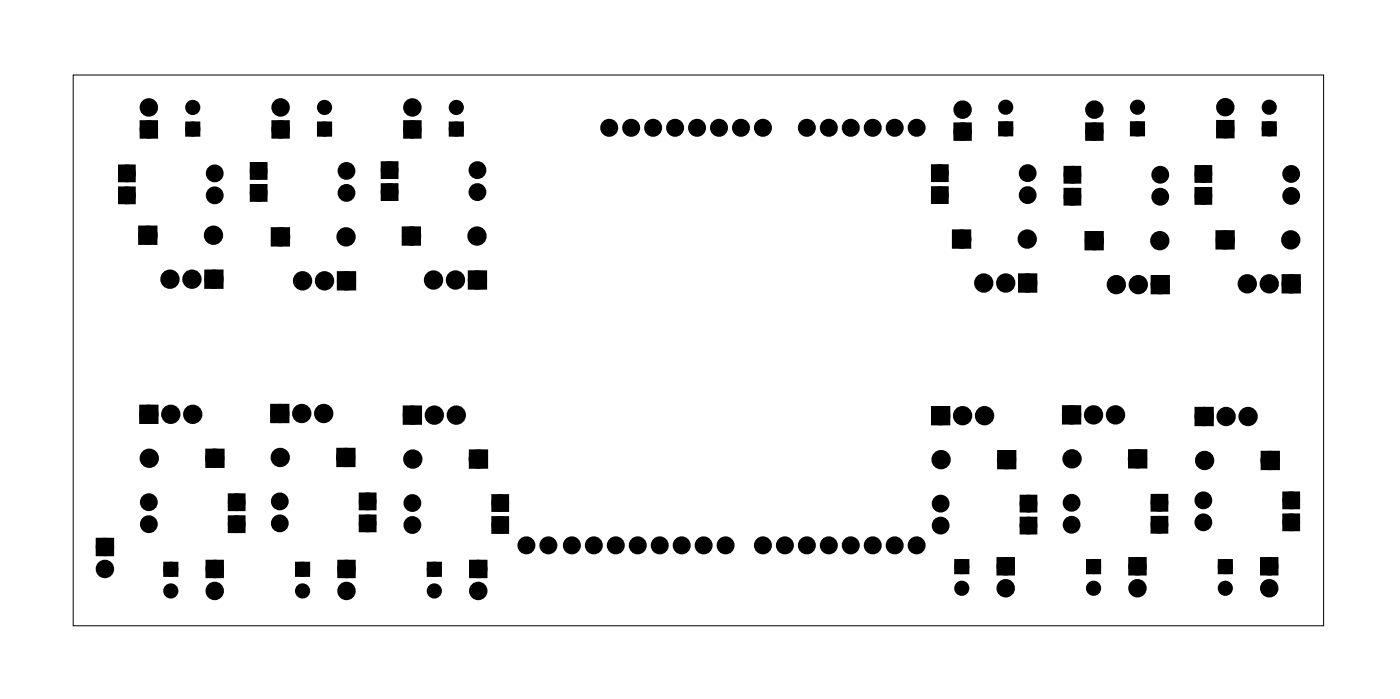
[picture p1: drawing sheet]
<svg xmlns="http://www.w3.org/2000/svg" width="162mm" height="81mm" viewBox="0 0 162 81" stroke-linecap="round" stroke-linejoin="round" font-family="sans-serif">
<path d="M8.5 8.7h144.6v63.6h-144.6z" fill="none" stroke="#000" stroke-width=".12"/>
<g fill="#000">
<circle cx="17.2" cy="12.4" r=".74"/>
<circle cx="17.2" cy="15" r=".74"/>
<circle cx="22.3" cy="12.4" r=".6"/>
<circle cx="22.3" cy="14.9" r=".6"/>
<circle cx="29.9" cy="19.8" r=".7"/>
<circle cx="32.5" cy="12.4" r=".74"/>
<circle cx="32.5" cy="15" r=".74"/>
<circle cx="37.5" cy="12.4" r=".6"/>
<circle cx="37.5" cy="14.9" r=".6"/>
<circle cx="40.1" cy="19.8" r=".7"/>
<circle cx="45.1" cy="19.7" r=".7"/>
<circle cx="47.7" cy="12.4" r=".74"/>
<circle cx="47.7" cy="15" r=".74"/>
<circle cx="52.8" cy="12.4" r=".6"/>
<circle cx="52.8" cy="14.9" r=".6"/>
<circle cx="55.2" cy="19.7" r=".7"/>
<circle cx="70.5" cy="14.8" r=".7"/>
<circle cx="73" cy="14.8" r=".7"/>
<circle cx="75.5" cy="14.8" r=".7"/>
<circle cx="78.1" cy="14.8" r=".7"/>
<circle cx="80.6" cy="14.8" r=".7"/>
<circle cx="83.2" cy="14.8" r=".7"/>
<circle cx="85.7" cy="14.8" r=".7"/>
<circle cx="88.2" cy="14.8" r=".7"/>
<circle cx="93.3" cy="14.8" r=".7"/>
<circle cx="95.9" cy="14.8" r=".7"/>
<circle cx="98.4" cy="14.8" r=".7"/>
<circle cx="100.9" cy="14.8" r=".7"/>
<circle cx="103.5" cy="14.8" r=".7"/>
<circle cx="106" cy="14.8" r=".7"/>
<circle cx="111.3" cy="15.2" r=".74"/>
<circle cx="111.3" cy="12.7" r=".74"/>
<circle cx="116.3" cy="12.4" r=".6"/>
<circle cx="116.3" cy="14.9" r=".6"/>
<circle cx="126.6" cy="15.2" r=".74"/>
<circle cx="126.6" cy="12.7" r=".74"/>
<circle cx="131.6" cy="12.4" r=".6"/>
<circle cx="131.6" cy="14.9" r=".6"/>
<circle cx="141.7" cy="14.9" r=".74"/>
<circle cx="141.7" cy="12.4" r=".74"/>
<circle cx="146.8" cy="12.4" r=".6"/>
<circle cx="146.8" cy="14.9" r=".6"/>
<circle cx="14.7" cy="22.6" r=".7"/>
<circle cx="14.7" cy="20" r=".7"/>
<circle cx="17.1" cy="27.2" r=".79"/>
<circle cx="19.7" cy="32.3" r=".79"/>
<circle cx="22.2" cy="32.3" r=".79"/>
<circle cx="24.7" cy="27.2" r=".79"/>
<circle cx="24.7" cy="32.3" r=".79"/>
<circle cx="24.8" cy="22.6" r=".7"/>
<circle cx="24.8" cy="20" r=".7"/>
<circle cx="29.9" cy="22.3" r=".7"/>
<circle cx="32.5" cy="27.4" r=".79"/>
<circle cx="35" cy="32.5" r=".79"/>
<circle cx="37.5" cy="32.5" r=".79"/>
<circle cx="40" cy="27.4" r=".79"/>
<circle cx="40.1" cy="22.3" r=".7"/>
<circle cx="40.1" cy="32.5" r=".79"/>
<circle cx="45.1" cy="22.2" r=".7"/>
<circle cx="47.6" cy="27.3" r=".79"/>
<circle cx="50.1" cy="32.4" r=".79"/>
<circle cx="52.7" cy="32.4" r=".79"/>
<circle cx="55.2" cy="27.3" r=".79"/>
<circle cx="55.2" cy="22.2" r=".7"/>
<circle cx="55.2" cy="32.4" r=".79"/>
<circle cx="108.7" cy="20" r=".7"/>
<circle cx="108.7" cy="22.5" r=".7"/>
<circle cx="111.2" cy="27.6" r=".79"/>
<circle cx="113.8" cy="32.7" r=".79"/>
<circle cx="116.3" cy="32.7" r=".79"/>
<circle cx="118.8" cy="27.6" r=".79"/>
<circle cx="118.9" cy="20" r=".7"/>
<circle cx="118.9" cy="22.5" r=".7"/>
<circle cx="118.9" cy="32.7" r=".79"/>
<circle cx="124" cy="20.2" r=".7"/>
<circle cx="124" cy="22.7" r=".7"/>
<circle cx="126.6" cy="27.8" r=".79"/>
<circle cx="129.1" cy="32.9" r=".79"/>
<circle cx="131.7" cy="32.9" r=".79"/>
<circle cx="134.1" cy="27.8" r=".79"/>
<circle cx="134.2" cy="20.2" r=".7"/>
<circle cx="134.2" cy="22.7" r=".7"/>
<circle cx="134.2" cy="32.9" r=".79"/>
<circle cx="139.2" cy="20.1" r=".7"/>
<circle cx="139.2" cy="22.6" r=".7"/>
<circle cx="141.7" cy="27.7" r=".79"/>
<circle cx="144.3" cy="32.8" r=".79"/>
<circle cx="146.8" cy="32.8" r=".79"/>
<circle cx="149.3" cy="27.7" r=".79"/>
<circle cx="149.3" cy="20.1" r=".7"/>
<circle cx="149.3" cy="22.6" r=".7"/>
<circle cx="149.3" cy="32.8" r=".79"/>
<circle cx="17.2" cy="47.9" r=".79"/>
<circle cx="17.2" cy="58" r=".7"/>
<circle cx="17.3" cy="53" r=".79"/>
<circle cx="19.8" cy="47.9" r=".79"/>
<circle cx="22.3" cy="47.9" r=".79"/>
<circle cx="24.8" cy="53" r=".79"/>
<circle cx="27.4" cy="58" r=".7"/>
<circle cx="32.4" cy="47.8" r=".79"/>
<circle cx="32.4" cy="57.9" r=".7"/>
<circle cx="32.4" cy="52.9" r=".79"/>
<circle cx="34.9" cy="47.8" r=".79"/>
<circle cx="37.4" cy="47.8" r=".79"/>
<circle cx="40" cy="52.9" r=".79"/>
<circle cx="42.5" cy="57.9" r=".7"/>
<circle cx="47.7" cy="48" r=".79"/>
<circle cx="47.7" cy="58.1" r=".7"/>
<circle cx="47.7" cy="53.1" r=".79"/>
<circle cx="50.2" cy="48" r=".79"/>
<circle cx="52.8" cy="48" r=".79"/>
<circle cx="55.3" cy="53.1" r=".79"/>
<circle cx="57.9" cy="58.1" r=".7"/>
<circle cx="108.8" cy="58.2" r=".7"/>
<circle cx="108.8" cy="48" r=".79"/>
<circle cx="108.8" cy="53.1" r=".79"/>
<circle cx="111.3" cy="48" r=".79"/>
<circle cx="113.9" cy="48" r=".79"/>
<circle cx="116.4" cy="53.1" r=".79"/>
<circle cx="119" cy="58.2" r=".7"/>
<circle cx="123.9" cy="47.9" r=".79"/>
<circle cx="123.9" cy="58.1" r=".7"/>
<circle cx="124" cy="53" r=".79"/>
<circle cx="126.5" cy="47.9" r=".79"/>
<circle cx="129" cy="47.9" r=".79"/>
<circle cx="131.6" cy="53" r=".79"/>
<circle cx="134.1" cy="58.1" r=".7"/>
<circle cx="139.2" cy="57.8" r=".7"/>
<circle cx="139.3" cy="48.1" r=".79"/>
<circle cx="139.3" cy="53.2" r=".79"/>
<circle cx="141.8" cy="48.1" r=".79"/>
<circle cx="144.4" cy="48.1" r=".79"/>
<circle cx="146.9" cy="53.2" r=".79"/>
<circle cx="149.3" cy="57.8" r=".7"/>
<circle cx="12.1" cy="65.8" r=".74"/>
<circle cx="12.1" cy="63.2" r=".74"/>
<circle cx="17.2" cy="60.6" r=".7"/>
<circle cx="19.8" cy="68.3" r=".6"/>
<circle cx="19.8" cy="65.8" r=".6"/>
<circle cx="24.8" cy="65.8" r=".74"/>
<circle cx="24.8" cy="68.3" r=".74"/>
<circle cx="27.4" cy="60.6" r=".7"/>
<circle cx="32.4" cy="60.5" r=".7"/>
<circle cx="35" cy="68.3" r=".6"/>
<circle cx="35" cy="65.8" r=".6"/>
<circle cx="40.1" cy="65.8" r=".74"/>
<circle cx="40.1" cy="68.3" r=".74"/>
<circle cx="42.5" cy="60.5" r=".7"/>
<circle cx="47.7" cy="60.7" r=".7"/>
<circle cx="50.2" cy="68.3" r=".6"/>
<circle cx="50.2" cy="65.8" r=".6"/>
<circle cx="55.3" cy="65.8" r=".74"/>
<circle cx="55.3" cy="68.3" r=".74"/>
<circle cx="57.9" cy="60.7" r=".7"/>
<circle cx="60.9" cy="63" r=".7"/>
<circle cx="63.4" cy="63" r=".7"/>
<circle cx="66.1" cy="63" r=".7"/>
<circle cx="68.7" cy="63" r=".7"/>
<circle cx="71.2" cy="63" r=".7"/>
<circle cx="73.8" cy="63" r=".7"/>
<circle cx="76.3" cy="63" r=".7"/>
<circle cx="78.8" cy="63" r=".7"/>
<circle cx="81.4" cy="63" r=".7"/>
<circle cx="83.9" cy="63" r=".7"/>
<circle cx="88.2" cy="63" r=".7"/>
<circle cx="90.8" cy="63" r=".7"/>
<circle cx="93.3" cy="63" r=".7"/>
<circle cx="95.9" cy="63" r=".7"/>
<circle cx="98.4" cy="63" r=".7"/>
<circle cx="100.9" cy="63" r=".7"/>
<circle cx="103.5" cy="63" r=".7"/>
<circle cx="106" cy="63" r=".7"/>
<circle cx="108.8" cy="60.7" r=".7"/>
<circle cx="111.2" cy="68" r=".6"/>
<circle cx="111.2" cy="65.5" r=".6"/>
<circle cx="116.3" cy="68" r=".74"/>
<circle cx="116.3" cy="65.4" r=".74"/>
<circle cx="119" cy="60.7" r=".7"/>
<circle cx="123.9" cy="60.6" r=".7"/>
<circle cx="126.5" cy="65.5" r=".6"/>
<circle cx="126.5" cy="68" r=".6"/>
<circle cx="131.6" cy="68" r=".74"/>
<circle cx="131.6" cy="65.4" r=".74"/>
<circle cx="134.1" cy="60.6" r=".7"/>
<circle cx="139.2" cy="60.4" r=".7"/>
<circle cx="141.7" cy="65.5" r=".6"/>
<circle cx="141.7" cy="68" r=".6"/>
<circle cx="146.8" cy="65.4" r=".74"/>
<circle cx="146.8" cy="68" r=".74"/>
<circle cx="149.3" cy="60.4" r=".7"/>
</g>
<g fill="none" stroke="#000" stroke-width=".68" stroke-linecap="butt">
<circle cx="70.5" cy="14.8" r=".7"/>
<circle cx="73" cy="14.8" r=".7"/>
<circle cx="75.5" cy="14.8" r=".7"/>
<circle cx="78.1" cy="14.8" r=".7"/>
<circle cx="80.6" cy="14.8" r=".7"/>
<circle cx="83.2" cy="14.8" r=".7"/>
<circle cx="85.7" cy="14.8" r=".7"/>
<circle cx="88.2" cy="14.8" r=".7"/>
<circle cx="93.3" cy="14.8" r=".7"/>
<circle cx="95.9" cy="14.8" r=".7"/>
<circle cx="98.4" cy="14.8" r=".7"/>
<circle cx="100.9" cy="14.8" r=".7"/>
<circle cx="103.5" cy="14.8" r=".7"/>
<circle cx="106" cy="14.8" r=".7"/>
<circle cx="60.9" cy="63" r=".7"/>
<circle cx="63.4" cy="63" r=".7"/>
<circle cx="66.1" cy="63" r=".7"/>
<circle cx="68.7" cy="63" r=".7"/>
<circle cx="71.2" cy="63" r=".7"/>
<circle cx="73.8" cy="63" r=".7"/>
<circle cx="76.3" cy="63" r=".7"/>
<circle cx="78.8" cy="63" r=".7"/>
<circle cx="81.4" cy="63" r=".7"/>
<circle cx="83.9" cy="63" r=".7"/>
<circle cx="88.2" cy="63" r=".7"/>
<circle cx="90.8" cy="63" r=".7"/>
<circle cx="93.3" cy="63" r=".7"/>
<circle cx="95.9" cy="63" r=".7"/>
<circle cx="98.4" cy="63" r=".7"/>
<circle cx="100.9" cy="63" r=".7"/>
<circle cx="103.5" cy="63" r=".7"/>
<circle cx="106" cy="63" r=".7"/>
</g>
<g fill="#000">
<path d="M16.5 14.2h1.5v1.5h-1.5zM21.7 14.3h1.2v1.2h-1.2zM31.7 14.2h1.5v1.5h-1.5zM36.9 14.3h1.2v1.2h-1.2zM47 14.2h1.4v1.5h-1.4zM52.2 14.3h1.2v1.2h-1.2zM110.6 14.5h1.5v1.4h-1.5zM115.7 14.3h1.2v1.2h-1.2zM125.8 14.5h1.5v1.4h-1.5zM131 14.3h1.2v1.2h-1.2zM141 14.2h1.5v1.5h-1.5zM146.2 14.3h1.2v1.2h-1.2z"/>
<path d="M14 21.9h1.4v1.4h-1.4zM14 19.3h1.4v1.4h-1.4zM16.3 26.4h1.6v1.6h-1.6zM24 31.5h1.5v1.6h-1.5zM29.2 21.6h1.4v1.4h-1.4zM29.2 19.1h1.4v1.4h-1.4zM31.6 26.6h1.6v1.6h-1.6zM39.3 31.7h1.6v1.5h-1.6zM44.4 21.5h1.4v1.4h-1.4zM44.4 19h1.4v1.4h-1.4zM46.8 26.5h1.6v1.6h-1.6zM54.4 31.6h1.6v1.5h-1.6z"/>
<path d="M108 21.9h1.4v1.3h-1.4zM108 19.3h1.4v1.4h-1.4zM110.4 26.8h1.6v1.6h-1.6zM118.1 31.9h1.5v1.6h-1.5zM123.3 22h1.4v1.4h-1.4zM123.3 19.5h1.4v1.4h-1.4zM125.8 27h1.5v1.6h-1.5zM133.4 32.1h1.6v1.6h-1.6zM138.5 21.9h1.4v1.4h-1.4zM138.5 19.4h1.4v1.4h-1.4zM140.9 26.9h1.6v1.6h-1.6zM148.6 32h1.5v1.6h-1.5z"/>
<path d="M16.4 47.1h1.6v1.6h-1.6zM24.1 52.2h1.5v1.6h-1.5zM26.7 57.3h1.4v1.4h-1.4zM26.7 59.9h1.4v1.4h-1.4zM31.6 47h1.5v1.6h-1.5zM39.2 52.1h1.6v1.6h-1.6zM41.8 57.3h1.4v1.3h-1.4zM41.8 59.8h1.4v1.4h-1.4zM46.9 47.2h1.6v1.6h-1.6zM54.6 52.3h1.5v1.5h-1.5zM57.2 57.4h1.4v1.4h-1.4zM57.2 60h1.4v1.4h-1.4z"/>
<path d="M108 47.3h1.6v1.5h-1.6zM115.7 52.3h1.5v1.6h-1.5zM118.3 57.5h1.4v1.4h-1.4zM123.2 47.2h1.5v1.5h-1.5zM130.8 52.2h1.6v1.6h-1.6zM133.4 57.4h1.4v1.4h-1.4zM133.4 60h1.4v1.3h-1.4zM138.5 47.4h1.6v1.5h-1.6zM146.1 52.4h1.6v1.6h-1.6zM148.6 57.1h1.4v1.4h-1.4zM148.6 59.7h1.4v1.4h-1.4zM11.4 62.5h1.5v1.5h-1.5z"/>
<path d="M19.2 65.2h1.2v1.2h-1.2zM24.1 65h1.5v1.5h-1.5zM34.4 65.2h1.2v1.2h-1.2zM39.3 65h1.5v1.5h-1.5zM49.6 65.2h1.2v1.2h-1.2zM54.6 65h1.5v1.5h-1.5zM110.6 64.9h1.2v1.2h-1.2zM115.6 64.7h1.5v1.5h-1.5zM118.3 60h1.4v1.4h-1.4zM125.9 64.9h1.2v1.2h-1.2zM130.8 64.7h1.5v1.5h-1.5zM141.1 64.9h1.2v1.2h-1.2z"/>
<path d="M146.1 64.7h1.4v1.5h-1.4z"/>
</g>
<g fill="none" stroke="#000" stroke-width=".66" stroke-linecap="butt">
<path d="M14 19.3h1.4v1.4h-1.4zM16.5 14.2h1.5v1.5h-1.5zM29.2 19.1h1.4v1.4h-1.4zM31.7 14.2h1.5v1.5h-1.5zM44.4 19h1.4v1.4h-1.4zM47 14.2h1.4v1.5h-1.4zM108 19.3h1.4v1.4h-1.4zM110.6 14.5h1.5v1.4h-1.5zM123.3 19.5h1.4v1.4h-1.4zM125.8 14.5h1.5v1.4h-1.5zM138.5 19.4h1.4v1.4h-1.4zM141 14.2h1.5v1.5h-1.5z"/>
<path d="M14 21.9h1.4v1.4h-1.4zM16.3 26.4h1.6v1.6h-1.6zM24 31.5h1.5v1.6h-1.5zM29.2 21.6h1.4v1.4h-1.4zM31.6 26.6h1.6v1.6h-1.6zM39.3 31.7h1.6v1.5h-1.6zM44.4 21.5h1.4v1.4h-1.4zM46.8 26.5h1.6v1.6h-1.6zM54.4 31.6h1.6v1.5h-1.6zM108 21.9h1.4v1.3h-1.4zM110.4 26.8h1.6v1.6h-1.6zM118.1 31.9h1.5v1.6h-1.5z"/>
<path d="M123.3 22h1.4v1.4h-1.4zM125.8 27h1.5v1.6h-1.5zM133.4 32.1h1.6v1.6h-1.6zM138.5 21.9h1.4v1.4h-1.4zM140.9 26.9h1.6v1.6h-1.6zM148.6 32h1.5v1.6h-1.5zM16.4 47.1h1.6v1.6h-1.6zM24.1 52.2h1.5v1.6h-1.5zM26.7 57.3h1.4v1.4h-1.4zM26.7 59.9h1.4v1.4h-1.4zM31.6 47h1.5v1.6h-1.5zM39.2 52.1h1.6v1.6h-1.6z"/>
<path d="M41.8 57.3h1.4v1.3h-1.4zM41.8 59.8h1.4v1.4h-1.4zM46.9 47.2h1.6v1.6h-1.6zM54.6 52.3h1.5v1.5h-1.5zM57.2 57.4h1.4v1.4h-1.4zM57.2 60h1.4v1.4h-1.4zM108 47.3h1.6v1.5h-1.6zM115.7 52.3h1.5v1.6h-1.5zM118.3 57.5h1.4v1.4h-1.4zM123.2 47.2h1.5v1.5h-1.5zM130.8 52.2h1.6v1.6h-1.6zM133.4 57.4h1.4v1.4h-1.4z"/>
<path d="M133.4 60h1.4v1.3h-1.4zM138.5 47.4h1.6v1.5h-1.6zM146.1 52.4h1.6v1.6h-1.6zM148.6 57.1h1.4v1.4h-1.4zM148.6 59.7h1.4v1.4h-1.4zM11.4 62.5h1.5v1.5h-1.5zM24.1 65h1.5v1.5h-1.5zM39.3 65h1.5v1.5h-1.5zM54.6 65h1.5v1.5h-1.5zM115.6 64.7h1.5v1.5h-1.5zM118.3 60h1.4v1.4h-1.4zM130.8 64.7h1.5v1.5h-1.5z"/>
<path d="M146.1 64.7h1.4v1.5h-1.4z"/>
<circle cx="17.2" cy="12.4" r=".74"/>
<circle cx="17.2" cy="15" r=".74"/>
<circle cx="29.9" cy="19.8" r=".7"/>
<circle cx="32.5" cy="12.4" r=".74"/>
<circle cx="32.5" cy="15" r=".74"/>
<circle cx="40.1" cy="19.8" r=".7"/>
<circle cx="45.1" cy="19.7" r=".7"/>
<circle cx="47.7" cy="12.4" r=".74"/>
<circle cx="47.7" cy="15" r=".74"/>
<circle cx="55.2" cy="19.7" r=".7"/>
<circle cx="111.3" cy="12.7" r=".74"/>
<circle cx="111.3" cy="15.2" r=".74"/>
<circle cx="126.6" cy="12.7" r=".74"/>
<circle cx="126.6" cy="15.2" r=".74"/>
<circle cx="141.7" cy="12.4" r=".74"/>
<circle cx="141.7" cy="14.9" r=".74"/>
<circle cx="14.7" cy="22.6" r=".7"/>
<circle cx="14.7" cy="20" r=".7"/>
<circle cx="17.1" cy="27.2" r=".79"/>
<circle cx="19.7" cy="32.3" r=".79"/>
<circle cx="22.2" cy="32.3" r=".79"/>
<circle cx="24.7" cy="27.2" r=".79"/>
<circle cx="24.7" cy="32.3" r=".79"/>
<circle cx="24.8" cy="20" r=".7"/>
<circle cx="24.8" cy="22.6" r=".7"/>
<circle cx="29.9" cy="22.3" r=".7"/>
<circle cx="32.5" cy="27.4" r=".79"/>
<circle cx="35" cy="32.5" r=".79"/>
<circle cx="37.5" cy="32.5" r=".79"/>
<circle cx="40" cy="27.4" r=".79"/>
<circle cx="40.1" cy="22.3" r=".7"/>
<circle cx="40.1" cy="32.5" r=".79"/>
<circle cx="45.1" cy="22.2" r=".7"/>
<circle cx="47.6" cy="27.3" r=".79"/>
<circle cx="50.1" cy="32.4" r=".79"/>
<circle cx="52.7" cy="32.4" r=".79"/>
<circle cx="55.2" cy="27.3" r=".79"/>
<circle cx="55.2" cy="22.2" r=".7"/>
<circle cx="55.2" cy="32.4" r=".79"/>
<circle cx="108.7" cy="20" r=".7"/>
<circle cx="108.7" cy="22.5" r=".7"/>
<circle cx="111.2" cy="27.6" r=".79"/>
<circle cx="113.8" cy="32.7" r=".79"/>
<circle cx="116.3" cy="32.7" r=".79"/>
<circle cx="118.8" cy="27.6" r=".79"/>
<circle cx="118.9" cy="22.5" r=".7"/>
<circle cx="118.9" cy="20" r=".7"/>
<circle cx="118.9" cy="32.7" r=".79"/>
<circle cx="124" cy="22.7" r=".7"/>
<circle cx="124" cy="20.2" r=".7"/>
<circle cx="126.6" cy="27.8" r=".79"/>
<circle cx="129.1" cy="32.9" r=".79"/>
<circle cx="131.7" cy="32.9" r=".79"/>
<circle cx="134.1" cy="27.8" r=".79"/>
<circle cx="134.2" cy="20.2" r=".7"/>
<circle cx="134.2" cy="22.7" r=".7"/>
<circle cx="134.2" cy="32.9" r=".79"/>
<circle cx="139.2" cy="20.1" r=".7"/>
<circle cx="139.2" cy="22.6" r=".7"/>
<circle cx="141.7" cy="27.7" r=".79"/>
<circle cx="144.3" cy="32.8" r=".79"/>
<circle cx="146.8" cy="32.8" r=".79"/>
<circle cx="149.3" cy="27.7" r=".79"/>
<circle cx="149.3" cy="20.1" r=".7"/>
<circle cx="149.3" cy="22.6" r=".7"/>
<circle cx="149.3" cy="32.8" r=".79"/>
<circle cx="17.2" cy="47.9" r=".79"/>
<circle cx="17.2" cy="58" r=".7"/>
<circle cx="17.3" cy="53" r=".79"/>
<circle cx="19.8" cy="47.9" r=".79"/>
<circle cx="22.3" cy="47.9" r=".79"/>
<circle cx="24.8" cy="53" r=".79"/>
<circle cx="27.4" cy="58" r=".7"/>
<circle cx="32.4" cy="47.8" r=".79"/>
<circle cx="32.4" cy="57.9" r=".7"/>
<circle cx="32.4" cy="52.9" r=".79"/>
<circle cx="34.9" cy="47.8" r=".79"/>
<circle cx="37.4" cy="47.8" r=".79"/>
<circle cx="40" cy="52.9" r=".79"/>
<circle cx="42.5" cy="57.9" r=".7"/>
<circle cx="47.7" cy="48" r=".79"/>
<circle cx="47.7" cy="58.1" r=".7"/>
<circle cx="47.7" cy="53.1" r=".79"/>
<circle cx="50.2" cy="48" r=".79"/>
<circle cx="52.8" cy="48" r=".79"/>
<circle cx="55.3" cy="53.1" r=".79"/>
<circle cx="57.9" cy="58.1" r=".7"/>
<circle cx="108.8" cy="58.2" r=".7"/>
<circle cx="108.8" cy="48" r=".79"/>
<circle cx="108.8" cy="53.1" r=".79"/>
<circle cx="111.3" cy="48" r=".79"/>
<circle cx="113.9" cy="48" r=".79"/>
<circle cx="116.4" cy="53.1" r=".79"/>
<circle cx="119" cy="58.2" r=".7"/>
<circle cx="123.9" cy="47.9" r=".79"/>
<circle cx="123.9" cy="58.1" r=".7"/>
<circle cx="124" cy="53" r=".79"/>
<circle cx="126.5" cy="47.9" r=".79"/>
<circle cx="129" cy="47.9" r=".79"/>
<circle cx="131.6" cy="53" r=".79"/>
<circle cx="134.1" cy="58.1" r=".7"/>
<circle cx="139.2" cy="57.8" r=".7"/>
<circle cx="139.3" cy="48.1" r=".79"/>
<circle cx="139.3" cy="53.2" r=".79"/>
<circle cx="141.8" cy="48.1" r=".79"/>
<circle cx="144.4" cy="48.1" r=".79"/>
<circle cx="146.9" cy="53.2" r=".79"/>
<circle cx="149.3" cy="57.8" r=".7"/>
<circle cx="12.1" cy="63.2" r=".74"/>
<circle cx="12.1" cy="65.8" r=".74"/>
<circle cx="17.2" cy="60.6" r=".7"/>
<circle cx="24.8" cy="65.8" r=".74"/>
<circle cx="24.8" cy="68.3" r=".74"/>
<circle cx="27.4" cy="60.6" r=".7"/>
<circle cx="32.4" cy="60.5" r=".7"/>
<circle cx="40.1" cy="65.8" r=".74"/>
<circle cx="40.1" cy="68.3" r=".74"/>
<circle cx="42.5" cy="60.5" r=".7"/>
<circle cx="47.7" cy="60.7" r=".7"/>
<circle cx="55.3" cy="65.8" r=".74"/>
<circle cx="55.3" cy="68.3" r=".74"/>
<circle cx="57.9" cy="60.7" r=".7"/>
<circle cx="108.8" cy="60.7" r=".7"/>
<circle cx="116.3" cy="65.4" r=".74"/>
<circle cx="116.3" cy="68" r=".74"/>
<circle cx="119" cy="60.7" r=".7"/>
<circle cx="123.9" cy="60.6" r=".7"/>
<circle cx="131.6" cy="65.4" r=".74"/>
<circle cx="131.6" cy="68" r=".74"/>
<circle cx="134.1" cy="60.6" r=".7"/>
<circle cx="139.2" cy="60.4" r=".7"/>
<circle cx="146.8" cy="65.4" r=".74"/>
<circle cx="146.8" cy="68" r=".74"/>
<circle cx="149.3" cy="60.4" r=".7"/>
</g>
<g fill="none" stroke="#000" stroke-width=".55">
<path d="M21.7 14.3h1.2v1.2h-1.2zM36.9 14.3h1.2v1.2h-1.2zM52.2 14.3h1.2v1.2h-1.2zM115.7 14.3h1.2v1.2h-1.2zM131 14.3h1.2v1.2h-1.2zM146.2 14.3h1.2v1.2h-1.2zM19.2 65.2h1.2v1.2h-1.2zM34.4 65.2h1.2v1.2h-1.2zM49.6 65.2h1.2v1.2h-1.2zM110.6 64.9h1.2v1.2h-1.2zM125.9 64.9h1.2v1.2h-1.2zM141.1 64.9h1.2v1.2h-1.2z"/>
<circle cx="22.3" cy="12.4" r=".6"/>
<circle cx="22.3" cy="14.9" r=".6"/>
<circle cx="37.5" cy="12.4" r=".6"/>
<circle cx="37.5" cy="14.9" r=".6"/>
<circle cx="52.8" cy="12.4" r=".6"/>
<circle cx="52.8" cy="14.9" r=".6"/>
<circle cx="116.3" cy="12.4" r=".6"/>
<circle cx="116.3" cy="14.9" r=".6"/>
<circle cx="131.6" cy="12.4" r=".6"/>
<circle cx="131.6" cy="14.9" r=".6"/>
<circle cx="146.8" cy="12.4" r=".6"/>
<circle cx="146.8" cy="14.9" r=".6"/>
<circle cx="19.8" cy="65.8" r=".6"/>
<circle cx="19.8" cy="68.3" r=".6"/>
<circle cx="35" cy="65.8" r=".6"/>
<circle cx="35" cy="68.3" r=".6"/>
<circle cx="50.2" cy="65.8" r=".6"/>
<circle cx="50.2" cy="68.3" r=".6"/>
<circle cx="111.2" cy="65.5" r=".6"/>
<circle cx="111.2" cy="68" r=".6"/>
<circle cx="126.5" cy="65.5" r=".6"/>
<circle cx="126.5" cy="68" r=".6"/>
<circle cx="141.7" cy="65.5" r=".6"/>
<circle cx="141.7" cy="68" r=".6"/>
</g>
</svg>
